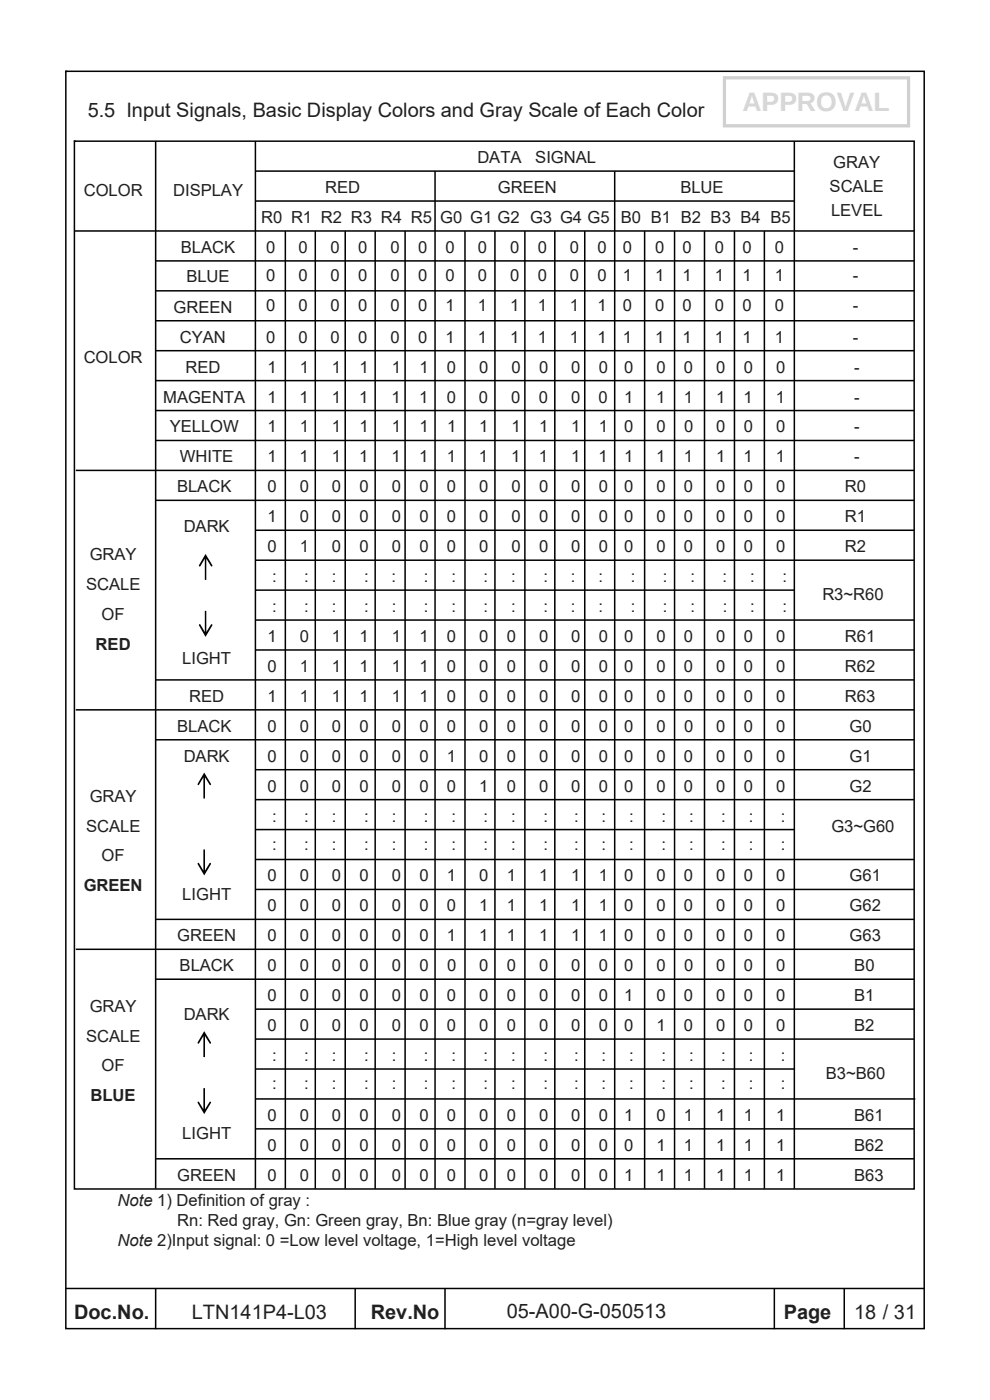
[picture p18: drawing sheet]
<svg xmlns="http://www.w3.org/2000/svg" width="210mm" height="297mm" viewBox="0 0 210 297" stroke-linecap="round" stroke-linejoin="round" font-family="sans-serif">
<defs><g id="words">
<text font-size="5.6" fill="#d3d4d6" x="157.5" y="23.7">APPROVAL</text>
<g font-size="4.2" fill="#231f20">
<text x="18.6" y="24.8">5.5 Input Signals, Basic Display Colors and Gray Scale of Each Color</text>
<text x="15.7" y="279.8">Doc.No.</text>
<text x="40.7" y="279.8">LTN141P4-L03</text>
<text x="78.7" y="279.8">Rev.No</text>
<text x="107.5" y="279.7">05-A00-G-050513</text>
<text x="166.2" y="279.8">Page</text>
<text x="181.2" y="279.8">18 / 31</text>
</g>
<g font-size="3.5" fill="#231f20">
<text x="101.2" y="34.6">DATA</text>
<text x="113.5" y="34.6">SIGNAL</text>
<text x="176.7" y="35.7">GRAY</text>
<text x="17.8" y="41.5">COLOR</text>
<text x="36.7" y="41.5">DISPLAY</text>
<text x="69" y="41">RED</text>
<text x="105.6" y="41">GREEN</text>
<text x="144.3" y="41">BLUE</text>
<text x="176" y="40.8">SCALE</text>
<text x="55.4" y="47.3">R0 R1 R2 R3 R4 R5</text>
<text x="93.4" y="47.3">G0 G1 G2 G3 G4 G5</text>
<text x="131.7" y="47.3">B0 B1 B2 B3 B4 B5</text>
<text x="176.2" y="45.9">LEVEL</text>
<text x="38.4" y="53.7">BLACK</text>
<text x="56.5" y="53.7">0</text>
<text x="63.3" y="53.7">0</text>
<text x="70.1" y="53.7">0</text>
<text x="76" y="53.7">0</text>
<text x="82.8" y="53.7">0</text>
<text x="88.7" y="53.7">0</text>
<text x="94.5" y="53.7">0</text>
<text x="101.3" y="53.7">0</text>
<text x="108.2" y="53.7">0</text>
<text x="114" y="53.7">0</text>
<text x="120.9" y="53.7">0</text>
<text x="126.7" y="53.7">0</text>
<text x="132.1" y="53.7">0</text>
<text x="138.9" y="53.7">0</text>
<text x="144.8" y="53.7">0</text>
<text x="151.6" y="53.7">0</text>
<text x="157.5" y="53.7">0</text>
<text x="164.3" y="53.7">0</text>
<text x="180.9" y="53.7">-</text>
<text x="39.5" y="59.7">BLUE</text>
<text x="56.5" y="59.6">0</text>
<text x="63.3" y="59.6">0</text>
<text x="70.1" y="59.6">0</text>
<text x="76" y="59.6">0</text>
<text x="82.8" y="59.6">0</text>
<text x="88.7" y="59.6">0</text>
<text x="94.5" y="59.6">0</text>
<text x="101.3" y="59.6">0</text>
<text x="108.2" y="59.6">0</text>
<text x="114" y="59.6">0</text>
<text x="120.9" y="59.6">0</text>
<text x="126.7" y="59.6">0</text>
<text x="132.1" y="59.6">1</text>
<text x="138.9" y="59.6">1</text>
<text x="144.8" y="59.6">1</text>
<text x="151.6" y="59.6">1</text>
<text x="157.5" y="59.6">1</text>
<text x="164.3" y="59.6">1</text>
<text x="180.9" y="59.6">-</text>
<text x="56.5" y="65.9">0</text>
<text x="63.3" y="65.9">0</text>
<text x="70.1" y="65.9">0</text>
<text x="76" y="65.9">0</text>
<text x="82.8" y="65.9">0</text>
<text x="88.7" y="65.9">0</text>
<text x="94.5" y="65.9">1</text>
<text x="101.3" y="65.9">1</text>
<text x="108.2" y="65.9">1</text>
<text x="114" y="65.9">1</text>
<text x="120.9" y="65.9">1</text>
<text x="126.7" y="65.9">1</text>
<text x="132.1" y="65.9">0</text>
<text x="138.9" y="65.9">0</text>
<text x="144.8" y="65.9">0</text>
<text x="151.6" y="65.9">0</text>
<text x="157.5" y="65.9">0</text>
<text x="164.3" y="65.9">0</text>
<text x="180.9" y="65.9">-</text>
<text x="36.8" y="66.4">GREEN</text>
<text x="17.8" y="76.9">COLOR</text>
<text x="38.2" y="72.7">CYAN</text>
<text x="56.5" y="72.7">0</text>
<text x="63.3" y="72.7">0</text>
<text x="70.1" y="72.7">0</text>
<text x="76" y="72.7">0</text>
<text x="82.8" y="72.7">0</text>
<text x="88.7" y="72.7">0</text>
<text x="94.5" y="72.7">1</text>
<text x="101.3" y="72.7">1</text>
<text x="108.2" y="72.7">1</text>
<text x="114" y="72.7">1</text>
<text x="120.9" y="72.7">1</text>
<text x="126.7" y="72.7">1</text>
<text x="132.1" y="72.7">1</text>
<text x="138.9" y="72.7">1</text>
<text x="144.8" y="72.7">1</text>
<text x="151.6" y="72.7">1</text>
<text x="157.5" y="72.7">1</text>
<text x="164.3" y="72.7">1</text>
<text x="180.9" y="72.7">-</text>
<text x="39.3" y="79.1">RED</text>
<text x="56.7" y="79.1">1</text>
<text x="63.6" y="79.1">1</text>
<text x="70.4" y="79.1">1</text>
<text x="76.2" y="79.1">1</text>
<text x="83.1" y="79.1">1</text>
<text x="88.9" y="79.1">1</text>
<text x="94.8" y="79.1">0</text>
<text x="101.6" y="79.1">0</text>
<text x="108.5" y="79.1">0</text>
<text x="114.3" y="79.1">0</text>
<text x="121.1" y="79.1">0</text>
<text x="127" y="79.1">0</text>
<text x="132.4" y="79.1">0</text>
<text x="139.2" y="79.1">0</text>
<text x="145.1" y="79.1">0</text>
<text x="151.9" y="79.1">0</text>
<text x="157.7" y="79.1">0</text>
<text x="164.6" y="79.1">0</text>
<text x="181.2" y="79.1">-</text>
<text x="34.6" y="85.4">MAGENTA</text>
<text x="56.7" y="85.4">1</text>
<text x="63.5" y="85.4">1</text>
<text x="70.4" y="85.4">1</text>
<text x="76.2" y="85.4">1</text>
<text x="83" y="85.4">1</text>
<text x="88.9" y="85.4">1</text>
<text x="94.8" y="85.4">0</text>
<text x="101.6" y="85.4">0</text>
<text x="108.4" y="85.4">0</text>
<text x="114.3" y="85.4">0</text>
<text x="121.1" y="85.4">0</text>
<text x="127" y="85.4">0</text>
<text x="132.3" y="85.4">1</text>
<text x="139.2" y="85.4">1</text>
<text x="145" y="85.4">1</text>
<text x="151.9" y="85.4">1</text>
<text x="157.7" y="85.4">1</text>
<text x="164.6" y="85.4">1</text>
<text x="181.1" y="85.4">-</text>
<text x="36" y="91.7">YELLOW</text>
<text x="56.7" y="91.7">1</text>
<text x="63.6" y="91.7">1</text>
<text x="70.4" y="91.7">1</text>
<text x="76.3" y="91.7">1</text>
<text x="83.1" y="91.7">1</text>
<text x="89" y="91.7">1</text>
<text x="94.8" y="91.7">1</text>
<text x="101.6" y="91.7">1</text>
<text x="108.5" y="91.7">1</text>
<text x="114.3" y="91.7">1</text>
<text x="121.2" y="91.7">1</text>
<text x="127" y="91.7">1</text>
<text x="132.4" y="91.7">0</text>
<text x="139.2" y="91.7">0</text>
<text x="145.1" y="91.7">0</text>
<text x="151.9" y="91.7">0</text>
<text x="157.8" y="91.7">0</text>
<text x="164.6" y="91.7">0</text>
<text x="181.2" y="91.7">-</text>
<text x="38.2" y="98.1">WHITE</text>
<text x="56.7" y="98.1">1</text>
<text x="63.5" y="98.1">1</text>
<text x="70.4" y="98.1">1</text>
<text x="76.2" y="98.1">1</text>
<text x="83" y="98.1">1</text>
<text x="88.9" y="98.1">1</text>
<text x="94.8" y="98.1">1</text>
<text x="101.6" y="98.1">1</text>
<text x="108.4" y="98.1">1</text>
<text x="114.3" y="98.1">1</text>
<text x="121.1" y="98.1">1</text>
<text x="127" y="98.1">1</text>
<text x="132.3" y="98.1">1</text>
<text x="139.2" y="98.1">1</text>
<text x="145" y="98.1">1</text>
<text x="151.9" y="98.1">1</text>
<text x="157.7" y="98.1">1</text>
<text x="164.6" y="98.1">1</text>
<text x="181.1" y="98.1">-</text>
<text x="37.6" y="104.4">BLACK</text>
<text x="56.7" y="104.4">0</text>
<text x="63.6" y="104.4">0</text>
<text x="70.4" y="104.4">0</text>
<text x="76.2" y="104.4">0</text>
<text x="83.1" y="104.4">0</text>
<text x="88.9" y="104.4">0</text>
<text x="94.8" y="104.4">0</text>
<text x="101.6" y="104.4">0</text>
<text x="108.5" y="104.4">0</text>
<text x="114.3" y="104.4">0</text>
<text x="121.1" y="104.4">0</text>
<text x="127" y="104.4">0</text>
<text x="132.4" y="104.4">0</text>
<text x="139.2" y="104.4">0</text>
<text x="145.1" y="104.4">0</text>
<text x="151.9" y="104.4">0</text>
<text x="157.7" y="104.4">0</text>
<text x="164.6" y="104.4">0</text>
<text x="179.2" y="104.4">R0</text>
<text x="39" y="112.9">DARK</text>
<text x="56.7" y="110.8">1</text>
<text x="63.6" y="110.8">0</text>
<text x="70.4" y="110.8">0</text>
<text x="76.2" y="110.8">0</text>
<text x="83.1" y="110.8">0</text>
<text x="88.9" y="110.8">0</text>
<text x="94.8" y="110.8">0</text>
<text x="101.6" y="110.8">0</text>
<text x="108.5" y="110.8">0</text>
<text x="114.3" y="110.8">0</text>
<text x="121.1" y="110.8">0</text>
<text x="127" y="110.8">0</text>
<text x="132.4" y="110.8">0</text>
<text x="139.2" y="110.8">0</text>
<text x="145.1" y="110.8">0</text>
<text x="151.9" y="110.8">0</text>
<text x="157.7" y="110.8">0</text>
<text x="164.6" y="110.8">0</text>
<text x="179.2" y="110.8">R1</text>
<text x="19" y="118.8">GRAY</text>
<text x="56.7" y="117.1">0</text>
<text x="63.6" y="117.1">1</text>
<text x="70.4" y="117.1">0</text>
<text x="76.2" y="117.1">0</text>
<text x="83.1" y="117.1">0</text>
<text x="88.9" y="117.1">0</text>
<text x="94.8" y="117.1">0</text>
<text x="101.6" y="117.1">0</text>
<text x="108.5" y="117.1">0</text>
<text x="114.3" y="117.1">0</text>
<text x="121.1" y="117.1">0</text>
<text x="127" y="117.1">0</text>
<text x="132.4" y="117.1">0</text>
<text x="139.2" y="117.1">0</text>
<text x="145.1" y="117.1">0</text>
<text x="151.9" y="117.1">0</text>
<text x="157.7" y="117.1">0</text>
<text x="164.6" y="117.1">0</text>
<text x="179.2" y="117.1">R2</text>
<text x="18.3" y="125.2">SCALE</text>
<text x="57.7" y="123.5">:</text>
<text x="64.5" y="123.5">:</text>
<text x="70.4" y="123.5">:</text>
<text x="77.2" y="123.5">:</text>
<text x="83.1" y="123.5">:</text>
<text x="89.9" y="123.5">:</text>
<text x="95.7" y="123.5">:</text>
<text x="102.6" y="123.5">:</text>
<text x="108.4" y="123.5">:</text>
<text x="115.2" y="123.5">:</text>
<text x="121.1" y="123.5">:</text>
<text x="126.9" y="123.5">:</text>
<text x="133.8" y="123.5">:</text>
<text x="140.6" y="123.5">:</text>
<text x="146.4" y="123.5">:</text>
<text x="153.3" y="123.5">:</text>
<text x="159.1" y="123.5">:</text>
<text x="165.9" y="123.5">:</text>
<text x="21.6" y="131.5">OF</text>
<text x="57.7" y="129.9">:</text>
<text x="64.5" y="129.9">:</text>
<text x="70.4" y="129.9">:</text>
<text x="77.2" y="129.9">:</text>
<text x="83.1" y="129.9">:</text>
<text x="89.9" y="129.9">:</text>
<text x="95.7" y="129.9">:</text>
<text x="102.6" y="129.9">:</text>
<text x="108.4" y="129.9">:</text>
<text x="115.2" y="129.9">:</text>
<text x="121.1" y="129.9">:</text>
<text x="127" y="129.9">:</text>
<text x="133.8" y="129.9">:</text>
<text x="140.6" y="129.9">:</text>
<text x="146.5" y="129.9">:</text>
<text x="153.3" y="129.9">:</text>
<text x="159.1" y="129.9">:</text>
<text x="166" y="129.9">:</text>
<text x="174.4" y="127.3">R3~R60</text>
<text x="20.3" y="137.9">RED</text>
<text x="56.7" y="136.2">1</text>
<text x="63.6" y="136.2">0</text>
<text x="70.4" y="136.2">1</text>
<text x="76.2" y="136.2">1</text>
<text x="83.1" y="136.2">1</text>
<text x="88.9" y="136.2">1</text>
<text x="94.8" y="136.2">0</text>
<text x="101.6" y="136.2">0</text>
<text x="107.5" y="136.2">0</text>
<text x="114.3" y="136.2">0</text>
<text x="121.2" y="136.2">0</text>
<text x="127" y="136.2">0</text>
<text x="132.4" y="136.2">0</text>
<text x="139.2" y="136.2">0</text>
<text x="145.1" y="136.2">0</text>
<text x="151.9" y="136.2">0</text>
<text x="157.7" y="136.2">0</text>
<text x="164.6" y="136.2">0</text>
<text x="179.2" y="136.2">R61</text>
<text x="38.7" y="140.9">LIGHT</text>
<text x="56.7" y="142.5">0</text>
<text x="63.6" y="142.5">1</text>
<text x="70.4" y="142.5">1</text>
<text x="76.2" y="142.5">1</text>
<text x="83.1" y="142.5">1</text>
<text x="88.9" y="142.5">1</text>
<text x="94.8" y="142.5">0</text>
<text x="101.6" y="142.5">0</text>
<text x="107.5" y="142.5">0</text>
<text x="114.3" y="142.5">0</text>
<text x="121.2" y="142.5">0</text>
<text x="127" y="142.5">0</text>
<text x="132.4" y="142.5">0</text>
<text x="139.2" y="142.5">0</text>
<text x="145.1" y="142.5">0</text>
<text x="151.9" y="142.5">0</text>
<text x="157.7" y="142.5">0</text>
<text x="164.6" y="142.5">0</text>
<text x="179.2" y="142.5">R62</text>
<text x="40.1" y="148.9">RED</text>
<text x="56.7" y="148.9">1</text>
<text x="63.6" y="148.9">1</text>
<text x="70.4" y="148.9">1</text>
<text x="76.2" y="148.9">1</text>
<text x="83.1" y="148.9">1</text>
<text x="88.9" y="148.9">1</text>
<text x="94.8" y="148.9">0</text>
<text x="101.6" y="148.9">0</text>
<text x="107.5" y="148.9">0</text>
<text x="114.3" y="148.9">0</text>
<text x="121.2" y="148.9">0</text>
<text x="127" y="148.9">0</text>
<text x="132.4" y="148.9">0</text>
<text x="139.2" y="148.9">0</text>
<text x="145.1" y="148.9">0</text>
<text x="151.9" y="148.9">0</text>
<text x="157.7" y="148.9">0</text>
<text x="164.6" y="148.9">0</text>
<text x="179.2" y="148.9">R63</text>
<text x="37.6" y="155.3">BLACK</text>
<text x="56.7" y="155.3">0</text>
<text x="63.6" y="155.3">0</text>
<text x="70.4" y="155.3">0</text>
<text x="76.2" y="155.3">0</text>
<text x="83.1" y="155.3">0</text>
<text x="88.9" y="155.3">0</text>
<text x="94.8" y="155.3">0</text>
<text x="101.6" y="155.3">0</text>
<text x="107.5" y="155.3">0</text>
<text x="114.3" y="155.3">0</text>
<text x="121.2" y="155.3">0</text>
<text x="127" y="155.3">0</text>
<text x="132.4" y="155.3">0</text>
<text x="139.2" y="155.3">0</text>
<text x="145.1" y="155.3">0</text>
<text x="151.9" y="155.3">0</text>
<text x="157.8" y="155.3">0</text>
<text x="164.6" y="155.3">0</text>
<text x="180.2" y="155.3">G0</text>
<text x="39" y="161.6">DARK</text>
<text x="56.7" y="161.6">0</text>
<text x="63.6" y="161.6">0</text>
<text x="70.4" y="161.6">0</text>
<text x="76.2" y="161.6">0</text>
<text x="83.1" y="161.6">0</text>
<text x="88.9" y="161.6">0</text>
<text x="94.8" y="161.6">1</text>
<text x="101.6" y="161.6">0</text>
<text x="107.5" y="161.6">0</text>
<text x="114.3" y="161.6">0</text>
<text x="121.2" y="161.6">0</text>
<text x="127" y="161.6">0</text>
<text x="132.4" y="161.6">0</text>
<text x="139.2" y="161.6">0</text>
<text x="145.1" y="161.6">0</text>
<text x="151.9" y="161.6">0</text>
<text x="157.7" y="161.6">0</text>
<text x="164.6" y="161.6">0</text>
<text x="180.2" y="161.6">G1</text>
<text x="56.7" y="168">0</text>
<text x="63.6" y="168">0</text>
<text x="70.4" y="168">0</text>
<text x="76.2" y="168">0</text>
<text x="83.1" y="168">0</text>
<text x="88.9" y="168">0</text>
<text x="94.8" y="168">0</text>
<text x="101.6" y="168">1</text>
<text x="107.5" y="168">0</text>
<text x="114.3" y="168">0</text>
<text x="121.2" y="168">0</text>
<text x="127" y="168">0</text>
<text x="132.4" y="168">0</text>
<text x="139.2" y="168">0</text>
<text x="145.1" y="168">0</text>
<text x="151.9" y="168">0</text>
<text x="157.7" y="168">0</text>
<text x="164.6" y="168">0</text>
<text x="180.2" y="168">G2</text>
<text x="19" y="170.1">GRAY</text>
<text x="18.3" y="176.4">SCALE</text>
<text x="57.7" y="174.3">:</text>
<text x="64.5" y="174.3">:</text>
<text x="70.4" y="174.3">:</text>
<text x="77.2" y="174.3">:</text>
<text x="83.1" y="174.3">:</text>
<text x="89.9" y="174.3">:</text>
<text x="95.7" y="174.3">:</text>
<text x="102.6" y="174.3">:</text>
<text x="108.4" y="174.3">:</text>
<text x="115.2" y="174.3">:</text>
<text x="121.8" y="174.3">:</text>
<text x="127.6" y="174.3">:</text>
<text x="133.5" y="174.3">:</text>
<text x="140.3" y="174.3">:</text>
<text x="146.1" y="174.3">:</text>
<text x="153" y="174.3">:</text>
<text x="158.8" y="174.3">:</text>
<text x="165.6" y="174.3">:</text>
<text x="176.3" y="176.4">G3~G60</text>
<text x="21.6" y="182.8">OF</text>
<text x="57.7" y="180.2">:</text>
<text x="64.5" y="180.2">:</text>
<text x="70.4" y="180.2">:</text>
<text x="77.2" y="180.2">:</text>
<text x="83.1" y="180.2">:</text>
<text x="89.9" y="180.2">:</text>
<text x="95.7" y="180.2">:</text>
<text x="102.6" y="180.2">:</text>
<text x="108.4" y="180.2">:</text>
<text x="115.2" y="180.2">:</text>
<text x="121.8" y="180.2">:</text>
<text x="127.6" y="180.2">:</text>
<text x="133.5" y="180.2">:</text>
<text x="140.3" y="180.2">:</text>
<text x="146.1" y="180.2">:</text>
<text x="153" y="180.2">:</text>
<text x="158.8" y="180.2">:</text>
<text x="165.6" y="180.2">:</text>
<text x="17.8" y="189.1">GREEN</text>
<text x="38.7" y="191">LIGHT</text>
<text x="56.7" y="187">0</text>
<text x="63.6" y="187">0</text>
<text x="70.4" y="187">0</text>
<text x="76.2" y="187">0</text>
<text x="83.1" y="187">0</text>
<text x="88.9" y="187">0</text>
<text x="94.8" y="187">1</text>
<text x="101.6" y="187">0</text>
<text x="107.5" y="187">1</text>
<text x="114.3" y="187">1</text>
<text x="121.2" y="187">1</text>
<text x="127" y="187">1</text>
<text x="132.4" y="187">0</text>
<text x="139.2" y="187">0</text>
<text x="145.1" y="187">0</text>
<text x="151.9" y="187">0</text>
<text x="157.7" y="187">0</text>
<text x="164.6" y="187">0</text>
<text x="180.2" y="187">G61</text>
<text x="56.7" y="193.4">0</text>
<text x="63.6" y="193.4">0</text>
<text x="70.4" y="193.4">0</text>
<text x="76.2" y="193.4">0</text>
<text x="83.1" y="193.4">0</text>
<text x="88.9" y="193.4">0</text>
<text x="94.8" y="193.4">0</text>
<text x="101.6" y="193.4">1</text>
<text x="107.5" y="193.4">1</text>
<text x="114.3" y="193.4">1</text>
<text x="121.2" y="193.4">1</text>
<text x="127" y="193.4">1</text>
<text x="132.4" y="193.4">0</text>
<text x="139.2" y="193.4">0</text>
<text x="145.1" y="193.4">0</text>
<text x="151.9" y="193.4">0</text>
<text x="157.7" y="193.4">0</text>
<text x="164.6" y="193.4">0</text>
<text x="180.2" y="193.4">G62</text>
<text x="37.6" y="199.7">GREEN</text>
<text x="56.7" y="199.7">0</text>
<text x="63.6" y="199.7">0</text>
<text x="70.4" y="199.7">0</text>
<text x="76.2" y="199.7">0</text>
<text x="83.1" y="199.7">0</text>
<text x="88.9" y="199.7">0</text>
<text x="94.8" y="199.7">1</text>
<text x="101.6" y="199.7">1</text>
<text x="107.5" y="199.7">1</text>
<text x="114.3" y="199.7">1</text>
<text x="121.2" y="199.7">1</text>
<text x="127" y="199.7">1</text>
<text x="132.4" y="199.7">0</text>
<text x="139.2" y="199.7">0</text>
<text x="145.1" y="199.7">0</text>
<text x="151.9" y="199.7">0</text>
<text x="157.7" y="199.7">0</text>
<text x="164.6" y="199.7">0</text>
<text x="180.2" y="199.7">G63</text>
<text x="38.1" y="206.1">BLACK</text>
<text x="56.7" y="206.1">0</text>
<text x="63.6" y="206.1">0</text>
<text x="70.4" y="206.1">0</text>
<text x="76.3" y="206.1">0</text>
<text x="83.1" y="206.1">0</text>
<text x="89" y="206.1">0</text>
<text x="94.8" y="206.1">0</text>
<text x="101.6" y="206.1">0</text>
<text x="107.5" y="206.1">0</text>
<text x="114.3" y="206.1">0</text>
<text x="121.2" y="206.1">0</text>
<text x="127" y="206.1">0</text>
<text x="132.4" y="206.1">0</text>
<text x="139.2" y="206.1">0</text>
<text x="145.1" y="206.1">0</text>
<text x="151.9" y="206.1">0</text>
<text x="157.8" y="206.1">0</text>
<text x="164.6" y="206.1">0</text>
<text x="181.2" y="206.1">B0</text>
<text x="19" y="214.6">GRAY</text>
<text x="56.7" y="212.4">0</text>
<text x="63.6" y="212.4">0</text>
<text x="70.4" y="212.4">0</text>
<text x="76.2" y="212.4">0</text>
<text x="83.1" y="212.4">0</text>
<text x="88.9" y="212.4">0</text>
<text x="94.8" y="212.4">0</text>
<text x="101.6" y="212.4">0</text>
<text x="107.5" y="212.4">0</text>
<text x="114.3" y="212.4">0</text>
<text x="121.2" y="212.4">0</text>
<text x="127" y="212.4">0</text>
<text x="132.4" y="212.4">1</text>
<text x="139.2" y="212.4">0</text>
<text x="145.1" y="212.4">0</text>
<text x="151.9" y="212.4">0</text>
<text x="157.7" y="212.4">0</text>
<text x="164.6" y="212.4">0</text>
<text x="181.2" y="212.4">B1</text>
<text x="18.3" y="221">SCALE</text>
<text x="39" y="216.5">DARK</text>
<text x="56.7" y="218.8">0</text>
<text x="63.6" y="218.8">0</text>
<text x="70.4" y="218.8">0</text>
<text x="76.2" y="218.8">0</text>
<text x="83.1" y="218.8">0</text>
<text x="88.9" y="218.8">0</text>
<text x="94.8" y="218.8">0</text>
<text x="101.6" y="218.8">0</text>
<text x="107.5" y="218.8">0</text>
<text x="114.3" y="218.8">0</text>
<text x="121.2" y="218.8">0</text>
<text x="127" y="218.8">0</text>
<text x="132.4" y="218.8">0</text>
<text x="139.2" y="218.8">1</text>
<text x="145.1" y="218.8">0</text>
<text x="151.9" y="218.8">0</text>
<text x="157.7" y="218.8">0</text>
<text x="164.6" y="218.8">0</text>
<text x="181.2" y="218.8">B2</text>
<text x="21.6" y="227.3">OF</text>
<text x="57.7" y="225.1">:</text>
<text x="64.5" y="225.1">:</text>
<text x="70.4" y="225.1">:</text>
<text x="77.2" y="225.1">:</text>
<text x="83.1" y="225.1">:</text>
<text x="89.9" y="225.1">:</text>
<text x="95.7" y="225.1">:</text>
<text x="102.6" y="225.1">:</text>
<text x="108.4" y="225.1">:</text>
<text x="115.2" y="225.1">:</text>
<text x="121.8" y="225.1">:</text>
<text x="127.6" y="225.1">:</text>
<text x="133.5" y="225.1">:</text>
<text x="140.3" y="225.1">:</text>
<text x="146.1" y="225.1">:</text>
<text x="153" y="225.1">:</text>
<text x="158.8" y="225.1">:</text>
<text x="165.6" y="225.1">:</text>
<text x="19.2" y="233.7">BLUE</text>
<text x="57.7" y="231">:</text>
<text x="64.5" y="231">:</text>
<text x="70.4" y="231">:</text>
<text x="77.2" y="231">:</text>
<text x="83.1" y="231">:</text>
<text x="89.9" y="231">:</text>
<text x="95.7" y="231">:</text>
<text x="102.6" y="231">:</text>
<text x="108.4" y="231">:</text>
<text x="115.2" y="231">:</text>
<text x="121.8" y="231">:</text>
<text x="127.6" y="231">:</text>
<text x="133.5" y="231">:</text>
<text x="140.3" y="231">:</text>
<text x="146.1" y="231">:</text>
<text x="153" y="231">:</text>
<text x="158.8" y="231">:</text>
<text x="165.6" y="231">:</text>
<text x="175.1" y="228.9">B3~B60</text>
<text x="56.7" y="237.8">0</text>
<text x="63.6" y="237.8">0</text>
<text x="70.4" y="237.8">0</text>
<text x="76.2" y="237.8">0</text>
<text x="83.1" y="237.8">0</text>
<text x="88.9" y="237.8">0</text>
<text x="94.8" y="237.8">0</text>
<text x="101.6" y="237.8">0</text>
<text x="107.5" y="237.8">0</text>
<text x="114.3" y="237.8">0</text>
<text x="121.2" y="237.8">0</text>
<text x="127" y="237.8">0</text>
<text x="132.4" y="237.8">1</text>
<text x="139.2" y="237.8">0</text>
<text x="145.1" y="237.8">1</text>
<text x="151.9" y="237.8">1</text>
<text x="157.7" y="237.8">1</text>
<text x="164.6" y="237.8">1</text>
<text x="181.2" y="237.8">B61</text>
<text x="38.7" y="241.6">LIGHT</text>
<text x="56.7" y="244.2">0</text>
<text x="63.6" y="244.2">0</text>
<text x="70.4" y="244.2">0</text>
<text x="76.2" y="244.2">0</text>
<text x="83.1" y="244.2">0</text>
<text x="88.9" y="244.2">0</text>
<text x="94.8" y="244.2">0</text>
<text x="101.6" y="244.2">0</text>
<text x="107.5" y="244.2">0</text>
<text x="114.3" y="244.2">0</text>
<text x="121.2" y="244.2">0</text>
<text x="127" y="244.2">0</text>
<text x="132.4" y="244.2">0</text>
<text x="139.2" y="244.2">1</text>
<text x="145.1" y="244.2">1</text>
<text x="151.9" y="244.2">1</text>
<text x="157.7" y="244.2">1</text>
<text x="164.6" y="244.2">1</text>
<text x="181.2" y="244.2">B62</text>
<text x="37.6" y="250.5">GREEN</text>
<text x="56.7" y="250.5">0</text>
<text x="63.6" y="250.5">0</text>
<text x="70.4" y="250.5">0</text>
<text x="76.2" y="250.5">0</text>
<text x="83.1" y="250.5">0</text>
<text x="88.9" y="250.5">0</text>
<text x="94.8" y="250.5">0</text>
<text x="101.6" y="250.5">0</text>
<text x="107.5" y="250.5">0</text>
<text x="114.3" y="250.5">0</text>
<text x="121.2" y="250.5">0</text>
<text x="127" y="250.5">0</text>
<text x="132.4" y="250.5">1</text>
<text x="139.2" y="250.5">1</text>
<text x="145.1" y="250.5">1</text>
<text x="151.9" y="250.5">1</text>
<text x="157.7" y="250.5">1</text>
<text x="164.6" y="250.5">1</text>
<text x="181.2" y="250.5">B63</text>
<text x="24.9" y="255.9">Note 1) Definition of gray :</text>
<text x="37.6" y="260.2">Rn: Red gray, Gn: Green gray, Bn: Blue gray (n=gray level)</text>
<text x="24.9" y="264.4">Note 2)Input signal: 0 =Low level voltage, 1=High level voltage</text>
</g>
</g></defs>
<path d="M14 273.4h182M33 273.4v8.6M75.3 273.4v8.6M94.4 273.4v8.6" fill="none" stroke="#010202" stroke-width=".32"/>
<path d="M153.7 16.5h39v10.2h-39z" fill="none" stroke="#cecece" stroke-width=".67"/>
<circle cx="153.7" cy="16.5" r=".33" fill="#cecece"/>
<path d="M14 15.1h182v266.8h-182zM164.2 273.4v8.6" fill="none" stroke="#010202" stroke-width=".32"/>
<circle cx="14" cy="15.1" r=".16" fill="#010202"/>
<path d="M15.8 30h178.1v222.3h-178.1zM179.1 273.4v8.6" fill="none" stroke="#010202" stroke-width=".32"/>
<circle cx="15.8" cy="30" r=".16" fill="#010202"/>
<g fill="none" stroke="#010202" stroke-width=".32">
<path d="M33 30v222.2M54.2 30v222.2M54.2 36.3h114.3M92.3 36.3v215.9M130.4 36.3v215.9M168.5 30v222.2M15.8 49h178.1M33 55.4h160.9M54.2 42.7h114.3M60.5 49v203.2M66.9 49v203.2M73.2 49v203.2"/>
<path d="M79.6 49v203.2M85.9 49v203.2M98.6 49v203.2M105 49v203.2M111.3 49v203.2M117.7 49v203.2M124 49v203.2M136.7 49v203.2M143.1 49v203.2M149.4 49v203.2M155.8 49v203.2M162.1 49v203.2"/>
<path d="M33 61.7h160.9M33 74.4h160.9M33 68.1h160.9M16.1 99.8h177.8M33 106.2h160.9M54.2 118.9h139.7M54.2 131.6h139.7M54.2 125.2h114.3M54.2 137.9h139.7M16.1 150.6h177.8M33 144.3h160.9"/>
</g>
<g fill="#010202">
<path d="M43.6 117.5l1.4 2.6h-.3l-.9-1.6v4.5h-.4v-4.5l-.9 1.6h-.3z" fill-rule="evenodd"/>
<path d="M43.4 129.6h.4v4.5l.9-1.6 .3 .1-1.4 2.5-1.4-2.5 .3-.1 .9 1.6z" fill-rule="evenodd"/>
</g>
<path d="M33 157h160.9M54.2 163.3h139.7M54.2 176h114.3M54.2 169.7h139.7M33 195.1h160.9M54.2 188.7h139.7M54.2 182.4h139.7M16.1 201.4h177.8" fill="none" stroke="#010202" stroke-width=".32"/>
<g fill="#010202">
<path d="M43.3 163.9l1.5 2.5-.3 .2-.1-.1-.9-1.6v4.5h-.4v-4.5l-.9 1.6-.1 .1-.2-.2z" fill-rule="evenodd"/>
<path d="M43.1 180.2h.4v4.5l.9-1.6 .4 .1-1.5 2.5-1.4-2.5 .3-.1 .9 1.6z" fill-rule="evenodd"/>
</g>
<path d="M33 207.8h160.9M54.2 214.1h139.7M54.2 226.8h114.3M54.2 220.5h139.7M54.2 239.5h139.7M54.2 233.2h139.9M33 245.9h160.9" fill="none" stroke="#010202" stroke-width=".32"/>
<g fill="#010202">
<path d="M43.3 218.8l1.5 2.5-.1 .1-.3-.1-.9-1.5v4.5h-.4v-4.5l-.9 1.5-.2 .1-.1-.1z" fill-rule="evenodd"/>
<path d="M43.1 230.9h.4v4.4l.9-1.5 .4 .1-1.5 2.5-1.4-2.5 .3-.1 .9 1.5z" fill-rule="evenodd"/>
</g>
<path d="M33 80.8h160.9M33 87.1h160.9M33 93.5h160.9M54.2 112.5h139.7" fill="none" stroke="#010202" stroke-width=".32"/>
<use href="#words"/>
</svg>
